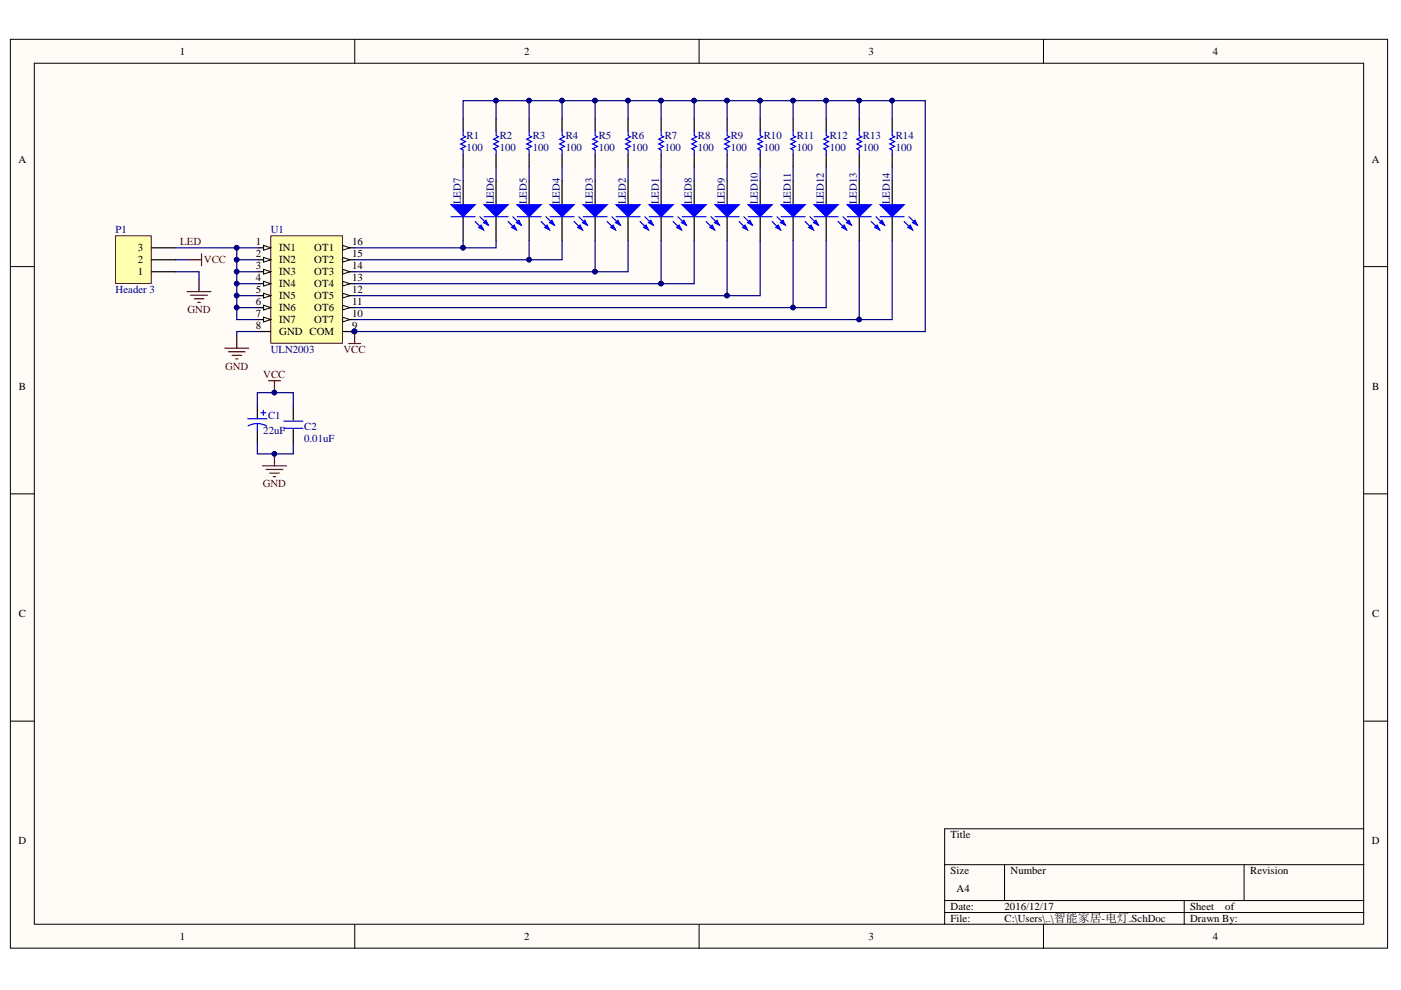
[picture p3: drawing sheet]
<svg xmlns="http://www.w3.org/2000/svg" width="297mm" height="210mm" viewBox="0 0 297 210" stroke-linecap="round" stroke-linejoin="round" font-family="sans-serif">
<defs><g id="words">
<g font-size="2.3">
<text x="38.1" y="11.6">1</text>
<text x="111.1" y="11.6">2</text>
<text x="184.2" y="11.6">3</text>
<text x="257.2" y="11.6">4</text>
<text x="3.9" y="34.5">A</text>
<text x="290.9" y="34.5">A</text>
<text x="29.2" y="53.3">3</text>
<text x="54.2" y="52">1</text>
<text x="59.2" y="53.3">IN1</text>
<text x="66.6" y="53.3">OT1</text>
<text x="74.7" y="52">16</text>
<text x="29.2" y="58.4">1</text>
<text x="29.2" y="55.8">2</text>
<text x="54.2" y="59.6">4</text>
<text x="54.2" y="57.1">3</text>
<text x="54.2" y="54.6">2</text>
<text x="59.2" y="58.4">IN3</text>
<text x="59.2" y="55.8">IN2</text>
<text x="66.6" y="55.8">OT2</text>
<text x="66.6" y="58.4">OT3</text>
<text x="74.7" y="59.6">13</text>
<text x="74.7" y="54.6">15</text>
<text x="74.7" y="57.1">14</text>
<text x="54.2" y="62.2">5</text>
<text x="54.2" y="64.7">6</text>
<text x="59.2" y="63.5">IN5</text>
<text x="59.2" y="66">IN6</text>
<text x="59.2" y="60.9">IN4</text>
<text x="66.6" y="63.5">OT5</text>
<text x="66.6" y="66">OT6</text>
<text x="66.6" y="60.9">OT4</text>
<text x="74.7" y="62.2">12</text>
<text x="74.7" y="64.7">11</text>
<text x="54.2" y="67.3">7</text>
<text x="54.2" y="69.8">8</text>
<text x="59.2" y="68.5">IN7</text>
<text x="59.2" y="71.1">GND COM</text>
<text x="66.6" y="68.5">OT7</text>
<text x="74.7" y="67.3">10</text>
<text x="74.7" y="69.8">9</text>
<text x="4" y="82.7">B</text>
<text x="291" y="82.7">B</text>
<text x="4" y="130.9">C</text>
<text x="291" y="130.9">C</text>
<text x="3.9" y="179">D</text>
<text x="201.5" y="177.7">Title</text>
<text x="290.9" y="179">D</text>
<text x="201.5" y="185.4">Size</text>
<text x="214.3" y="185.4">Number</text>
<text x="265.1" y="185.4">Revision</text>
<text x="202.8" y="189.2">A4</text>
<text x="201.5" y="193">Date:</text>
<text x="201.5" y="195.5">File:</text>
<text x="213" y="193">2016/12/17</text>
<text x="213" y="195.5">C:\Users\..\智能家居-电灯.SchDoc</text>
<text x="252.3" y="193">Sheet</text>
<text x="252.3" y="195.5">Drawn By:</text>
<text x="259.8" y="193">of</text>
<text x="38.1" y="199.3">1</text>
<text x="111.1" y="199.3">2</text>
<text x="184.2" y="199.3">3</text>
<text x="257.2" y="199.3">4</text>
</g>
<g font-size="2.3" fill="#000080">
<text x="98.9" y="29.5">R1</text>
<text x="105.9" y="29.5">R2</text>
<text x="113" y="29.5">R3</text>
<text x="119.9" y="29.5">R4</text>
<text x="126.9" y="29.5">R5</text>
<text x="133.9" y="29.5">R6</text>
<text x="140.9" y="29.5">R7</text>
<text x="148" y="29.5">R8</text>
<text x="154.9" y="29.5">R9</text>
<text x="161.9" y="29.5">R10</text>
<text x="168.9" y="29.5">R11</text>
<text x="175.9" y="29.5">R12</text>
<text x="182.9" y="29.5">R13</text>
<text x="189.9" y="29.5">R14</text>
<text x="98.9" y="32.1">100</text>
<text x="105.9" y="32.1">100</text>
<text x="113" y="32.1">100</text>
<text x="119.9" y="32.1">100</text>
<text x="126.9" y="32.1">100</text>
<text x="133.9" y="32.1">100</text>
<text x="140.9" y="32.1">100</text>
<text x="148" y="32.1">100</text>
<text x="154.9" y="32.1">100</text>
<text x="161.9" y="32.1">100</text>
<text x="168.9" y="32.1">100</text>
<text x="175.9" y="32.1">100</text>
<text x="182.9" y="32.1">100</text>
<text x="189.9" y="32.1">100</text>
<text x="97.7" y="43.3" transform="rotate(-90 97.7 43.3)">LED7</text>
<text x="104.7" y="43.3" transform="rotate(-90 104.7 43.3)">LED6</text>
<text x="111.7" y="43.3" transform="rotate(-90 111.7 43.3)">LED5</text>
<text x="118.7" y="43.3" transform="rotate(-90 118.7 43.3)">LED4</text>
<text x="125.7" y="43.3" transform="rotate(-90 125.7 43.3)">LED3</text>
<text x="132.7" y="43.3" transform="rotate(-90 132.7 43.3)">LED2</text>
<text x="139.7" y="43.3" transform="rotate(-90 139.7 43.3)">LED1</text>
<text x="146.7" y="43.3" transform="rotate(-90 146.7 43.3)">LED8</text>
<text x="153.7" y="43.3" transform="rotate(-90 153.7 43.3)">LED9</text>
<text x="160.7" y="43.3" transform="rotate(-90 160.7 43.3)">LED10</text>
<text x="167.7" y="43.3" transform="rotate(-90 167.7 43.3)">LED11</text>
<text x="174.7" y="43.3" transform="rotate(-90 174.7 43.3)">LED12</text>
<text x="181.7" y="43.3" transform="rotate(-90 181.7 43.3)">LED13</text>
<text x="188.7" y="43.3" transform="rotate(-90 188.7 43.3)">LED14</text>
<text x="24.5" y="49.5">P1</text>
<text x="57.4" y="49.5">U1</text>
<text x="24.5" y="62.2">Header 3</text>
<text x="57.4" y="74.9">ULN2003</text>
<text x="56.8" y="88.8">C1</text>
<text x="55.8" y="92.1">22uF</text>
<text x="64.5" y="91.1">C2</text>
<text x="64.5" y="93.6">0.01uF</text>
</g>
<g font-size="2.3" fill="#800000">
<text x="38.2" y="52">LED</text>
<text x="43.2" y="55.8">VCC</text>
<text x="39.7" y="66.4">GND</text>
<text x="72.8" y="74.9">VCC</text>
<text x="47.7" y="78.4">GND</text>
<text x="55.8" y="80.2">VCC</text>
<text x="55.7" y="103.3">GND</text>
</g>
</g></defs>
<g fill="#fffcf8" stroke="#000" stroke-width=".21">
<path d="M2.2 8.3h292v192.7h-292z"/>
<path d="M7.3 13.4h281.8v182.6h-281.8z"/>
</g>
<g fill="none" stroke="#000" stroke-width=".21">
<path d="M75.2 8.3v5.1M148.2 8.3v5.1M221.2 8.3v5.1M2.2 56.5h5.1M289.2 56.5h5M2.2 104.7h5.1M289.2 104.7h5M2.2 152.9h5.1M289.2 152.9h5M289.2 175.7h-88.9v20.3M75.2 196v5.1M148.2 196v5.1"/>
<path d="M200.3 183.3h88.9M200.3 190.9h88.9M200.3 193.5h88.9M213 183.3v7.6M221.2 196v5.1M251.1 190.9v5.1M263.8 183.3v7.6"/>
</g>
<path d="M57.4 50h15.2v22.8h-15.2z" fill="#ffffb0" stroke="#800000" stroke-width=".21"/>
<path d="M54.9 62.7h2.5" fill="none" stroke="#000" stroke-width=".25"/>
<path d="M55.9 62.2l1.5 .5-1.5 .5z" fill="#fffcf8"/>
<path d="M55.9 62.2l1.5 .5-1.5 .5z" fill="none" stroke="#000" stroke-width=".21"/>
<path d="M54.9 67.8h2.5" fill="none" stroke="#000" stroke-width=".25"/>
<path d="M55.9 67.3l1.5 .5-1.5 .5z" fill="#fffcf8"/>
<path d="M55.9 67.3l1.5 .5-1.5 .5z" fill="none" stroke="#000" stroke-width=".21"/>
<path d="M54.9 65.2h2.5" fill="none" stroke="#000" stroke-width=".25"/>
<path d="M55.9 64.7l1.5 .5-1.5 .5z" fill="#fffcf8"/>
<path d="M55.9 64.7l1.5 .5-1.5 .5z" fill="none" stroke="#000" stroke-width=".21"/>
<path d="M72.6 62.7h2.6" fill="none" stroke="#000" stroke-width=".25"/>
<path d="M72.6 62.2l1.6 .5-1.6 .5z" fill="#fffcf8"/>
<path d="M72.6 62.2l1.6 .5-1.6 .5z" fill="none" stroke="#000" stroke-width=".21"/>
<path d="M72.6 65.2h2.6" fill="none" stroke="#000" stroke-width=".25"/>
<path d="M72.6 64.7l1.6 .5-1.6 .5z" fill="#fffcf8"/>
<path d="M72.6 64.7l1.6 .5-1.6 .5z" fill="none" stroke="#000" stroke-width=".21"/>
<path d="M72.6 67.8h2.6" fill="none" stroke="#000" stroke-width=".25"/>
<path d="M72.6 67.3l1.6 .5-1.6 .5z" fill="#fffcf8"/>
<path d="M72.6 67.3l1.6 .5-1.6 .5z" fill="none" stroke="#000" stroke-width=".21"/>
<path d="M72.6 60.2h2.6" fill="none" stroke="#000" stroke-width=".25"/>
<path d="M72.6 59.6l1.6 .6-1.6 .5z" fill="#fffcf8"/>
<path d="M72.6 59.6l1.6 .6-1.6 .5z" fill="none" stroke="#000" stroke-width=".21"/>
<path d="M54.9 52.5h2.5M72.6 70.3h2.6" fill="none" stroke="#000" stroke-width=".25"/>
<circle cx="75.2" cy="70.3" r=".49" fill="#000080" stroke="#000080" stroke-width=".21"/>
<path d="M55.9 52l1.5 .5-1.5 .5z" fill="#fffcf8"/>
<path d="M55.9 52l1.5 .5-1.5 .5z" fill="none" stroke="#000" stroke-width=".21"/>
<path d="M54.9 60.2h2.5" fill="none" stroke="#000" stroke-width=".25"/>
<path d="M55.9 59.6l1.5 .6-1.5 .5z" fill="#fffcf8"/>
<path d="M55.9 59.6l1.5 .6-1.5 .5z" fill="none" stroke="#000" stroke-width=".21"/>
<path d="M72.6 55.1h2.6" fill="none" stroke="#000" stroke-width=".25"/>
<path d="M72.6 54.6l1.6 .5-1.6 .5z" fill="#fffcf8"/>
<path d="M72.6 54.6l1.6 .5-1.6 .5z" fill="none" stroke="#000" stroke-width=".21"/>
<path d="M54.9 57.6h2.5" fill="none" stroke="#000" stroke-width=".25"/>
<path d="M55.9 57.1l1.5 .5-1.5 .5z" fill="#fffcf8"/>
<path d="M55.9 57.1l1.5 .5-1.5 .5z" fill="none" stroke="#000" stroke-width=".21"/>
<path d="M72.6 57.6h2.6" fill="none" stroke="#000" stroke-width=".25"/>
<path d="M72.6 57.1l1.6 .5-1.6 .5z" fill="#fffcf8"/>
<path d="M72.6 57.1l1.6 .5-1.6 .5z" fill="none" stroke="#000" stroke-width=".21"/>
<path d="M54.9 55.1h2.5" fill="none" stroke="#000" stroke-width=".25"/>
<path d="M55.9 54.6l1.5 .5-1.5 .5z" fill="#fffcf8"/>
<path d="M55.9 54.6l1.5 .5-1.5 .5z" fill="none" stroke="#000" stroke-width=".21"/>
<path d="M72.6 52.5h2.6" fill="none" stroke="#000" stroke-width=".25"/>
<path d="M72.6 52l1.6 .5-1.6 .5z" fill="#fffcf8"/>
<path d="M72.6 52l1.6 .5-1.6 .5z" fill="none" stroke="#000" stroke-width=".21"/>
<path d="M140.2 38.3v5.1M140.2 45.9v5.1M54.9 70.3h2.5" fill="none" stroke="#000" stroke-width=".25"/>
<circle cx="75.2" cy="70.3" r=".49" fill="#000080" stroke="#000080" stroke-width=".21"/>
<path d="M137.6 43.4h5.1l-2.5 2.5z" fill="#00f"/>
<path d="M137.6 43.4h5.1l-2.5 2.5zM142.7 47l1.8 1.7M143.7 45.9l1.8 1.8" fill="none" stroke="#00f" stroke-width=".25"/>
<path d="M143.5 48.2l.5-.5 .5 1z" fill="#00f"/>
<path d="M143.5 48.2l.5-.5 .5 1z" fill="none" stroke="#00f" stroke-width=".25"/>
<path d="M144.5 47.2l.5-.5 .5 1z" fill="#00f"/>
<path d="M137.6 45.9h5.1M144.5 47.2l.5-.5 .5 1z" fill="none" stroke="#00f" stroke-width=".25"/>
<path d="M133.2 38.3v5.1M133.2 45.9v5.1" fill="none" stroke="#000" stroke-width=".25"/>
<path d="M130.6 43.4h5.1l-2.5 2.5z" fill="#00f"/>
<path d="M130.6 43.4h5.1l-2.5 2.5zM135.7 47l1.8 1.7M136.7 45.9l1.8 1.8" fill="none" stroke="#00f" stroke-width=".25"/>
<path d="M136.5 48.2l.5-.5 .5 1z" fill="#00f"/>
<path d="M136.5 48.2l.5-.5 .5 1z" fill="none" stroke="#00f" stroke-width=".25"/>
<path d="M137.5 47.2l.5-.5 .5 1z" fill="#00f"/>
<path d="M130.6 45.9h5.1M137.5 47.2l.5-.5 .5 1z" fill="none" stroke="#00f" stroke-width=".25"/>
<path d="M126.2 38.3v5.1M126.2 45.9v5.1" fill="none" stroke="#000" stroke-width=".25"/>
<path d="M123.6 43.4h5.1l-2.5 2.5z" fill="#00f"/>
<path d="M123.6 43.4h5.1l-2.5 2.5zM128.7 47l1.8 1.7M129.7 45.9l1.8 1.8" fill="none" stroke="#00f" stroke-width=".25"/>
<path d="M129.5 48.2l.5-.5 .5 1z" fill="#00f"/>
<path d="M129.5 48.2l.5-.5 .5 1z" fill="none" stroke="#00f" stroke-width=".25"/>
<path d="M130.5 47.2l.5-.5 .5 1z" fill="#00f"/>
<path d="M123.6 45.9h5.1M130.5 47.2l.5-.5 .5 1z" fill="none" stroke="#00f" stroke-width=".25"/>
<path d="M119.2 38.3v5.1M119.2 45.9v5.1" fill="none" stroke="#000" stroke-width=".25"/>
<path d="M116.6 43.4h5.1l-2.5 2.5z" fill="#00f"/>
<path d="M116.6 43.4h5.1l-2.5 2.5zM121.7 47l1.8 1.7M122.7 45.9l1.8 1.8" fill="none" stroke="#00f" stroke-width=".25"/>
<path d="M122.5 48.2l.5-.5 .5 1z" fill="#00f"/>
<path d="M122.5 48.2l.5-.5 .5 1z" fill="none" stroke="#00f" stroke-width=".25"/>
<path d="M123.5 47.2l.5-.5 .5 1z" fill="#00f"/>
<path d="M116.6 45.9h5.1M123.5 47.2l.5-.5 .5 1z" fill="none" stroke="#00f" stroke-width=".25"/>
<path d="M112.2 38.3v5.1M112.2 45.9v5.1" fill="none" stroke="#000" stroke-width=".25"/>
<path d="M109.6 43.4h5.1l-2.5 2.5z" fill="#00f"/>
<path d="M109.6 43.4h5.1l-2.5 2.5zM114.7 47l1.8 1.7M115.7 45.9l1.8 1.8" fill="none" stroke="#00f" stroke-width=".25"/>
<path d="M115.5 48.2l.5-.5 .5 1z" fill="#00f"/>
<path d="M115.5 48.2l.5-.5 .5 1z" fill="none" stroke="#00f" stroke-width=".25"/>
<path d="M116.5 47.2l.5-.5 .5 1z" fill="#00f"/>
<path d="M109.6 45.9h5.1M116.5 47.2l.5-.5 .5 1z" fill="none" stroke="#00f" stroke-width=".25"/>
<path d="M105.2 38.3v5.1M105.2 45.9v5.1" fill="none" stroke="#000" stroke-width=".25"/>
<path d="M102.6 43.4h5.1l-2.5 2.5z" fill="#00f"/>
<path d="M102.6 43.4h5.1l-2.5 2.5zM107.7 47l1.8 1.7M108.7 45.9l1.8 1.8" fill="none" stroke="#00f" stroke-width=".25"/>
<path d="M108.5 48.2l.5-.5 .5 1z" fill="#00f"/>
<path d="M108.5 48.2l.5-.5 .5 1z" fill="none" stroke="#00f" stroke-width=".25"/>
<path d="M109.5 47.2l.5-.5 .5 1z" fill="#00f"/>
<path d="M102.6 45.9h5.1M109.5 47.2l.5-.5 .5 1z" fill="none" stroke="#00f" stroke-width=".25"/>
<path d="M98.2 38.3v5.1M98.2 45.9v5.1" fill="none" stroke="#000" stroke-width=".25"/>
<path d="M95.7 43.4h5l-2.5 2.5z" fill="#00f"/>
<path d="M95.7 43.4h5l-2.5 2.5zM100.7 47l1.8 1.7M101.7 45.9l1.8 1.8" fill="none" stroke="#00f" stroke-width=".25"/>
<path d="M101.5 48.2l.5-.5 .5 1z" fill="#00f"/>
<path d="M101.5 48.2l.5-.5 .5 1z" fill="none" stroke="#00f" stroke-width=".25"/>
<path d="M102.5 47.2l.5-.5 .5 1z" fill="#00f"/>
<path d="M95.7 45.9h5M102.5 47.2l.5-.5 .5 1z" fill="none" stroke="#00f" stroke-width=".25"/>
<path d="M47.7 73.8h5M48.4 74.6h3.6M49.2 75.3h2M49.9 76.1h.5M50.2 71.3v2.5" fill="none" stroke="#800000" stroke-width=".25"/>
<path d="M189.2 38.3v5.1M189.2 45.9v5.1" fill="none" stroke="#000" stroke-width=".25"/>
<path d="M186.6 43.4h5.1l-2.5 2.5z" fill="#00f"/>
<path d="M186.6 43.4h5.1l-2.5 2.5zM191.7 47l1.8 1.7M192.7 45.9l1.8 1.8" fill="none" stroke="#00f" stroke-width=".25"/>
<path d="M192.5 48.2l.5-.5 .5 1z" fill="#00f"/>
<path d="M192.5 48.2l.5-.5 .5 1z" fill="none" stroke="#00f" stroke-width=".25"/>
<path d="M193.5 47.2l.5-.5 .5 1z" fill="#00f"/>
<path d="M186.6 45.9h5.1M193.5 47.2l.5-.5 .5 1z" fill="none" stroke="#00f" stroke-width=".25"/>
<path d="M182.2 38.3v5.1M182.2 45.9v5.1" fill="none" stroke="#000" stroke-width=".25"/>
<path d="M179.6 43.4h5.1l-2.5 2.5z" fill="#00f"/>
<path d="M179.6 43.4h5.1l-2.5 2.5zM184.7 47l1.8 1.7M185.7 45.9l1.8 1.8" fill="none" stroke="#00f" stroke-width=".25"/>
<path d="M185.5 48.2l.5-.5 .5 1z" fill="#00f"/>
<path d="M185.5 48.2l.5-.5 .5 1z" fill="none" stroke="#00f" stroke-width=".25"/>
<path d="M186.5 47.2l.5-.5 .5 1z" fill="#00f"/>
<path d="M179.6 45.9h5.1M186.5 47.2l.5-.5 .5 1z" fill="none" stroke="#00f" stroke-width=".25"/>
<path d="M175.2 38.3v5.1M175.2 45.9v5.1" fill="none" stroke="#000" stroke-width=".25"/>
<path d="M172.6 43.4h5.1l-2.5 2.5z" fill="#00f"/>
<path d="M172.6 43.4h5.1l-2.5 2.5zM177.7 47l1.8 1.7M178.7 45.9l1.8 1.8" fill="none" stroke="#00f" stroke-width=".25"/>
<path d="M178.5 48.2l.5-.5 .5 1z" fill="#00f"/>
<path d="M178.5 48.2l.5-.5 .5 1z" fill="none" stroke="#00f" stroke-width=".25"/>
<path d="M179.5 47.2l.5-.5 .5 1z" fill="#00f"/>
<path d="M172.6 45.9h5.1M179.5 47.2l.5-.5 .5 1z" fill="none" stroke="#00f" stroke-width=".25"/>
<path d="M168.2 38.3v5.1M168.2 45.9v5.1" fill="none" stroke="#000" stroke-width=".25"/>
<path d="M165.6 43.4h5.1l-2.5 2.5z" fill="#00f"/>
<path d="M165.6 43.4h5.1l-2.5 2.5zM170.7 47l1.8 1.7M171.7 45.9l1.8 1.8" fill="none" stroke="#00f" stroke-width=".25"/>
<path d="M171.5 48.2l.5-.5 .5 1z" fill="#00f"/>
<path d="M171.5 48.2l.5-.5 .5 1z" fill="none" stroke="#00f" stroke-width=".25"/>
<path d="M172.5 47.2l.5-.5 .5 1z" fill="#00f"/>
<path d="M165.6 45.9h5.1M172.5 47.2l.5-.5 .5 1z" fill="none" stroke="#00f" stroke-width=".25"/>
<path d="M161.2 38.3v5.1M161.2 45.9v5.1" fill="none" stroke="#000" stroke-width=".25"/>
<path d="M158.6 43.4h5.1l-2.5 2.5z" fill="#00f"/>
<path d="M158.6 43.4h5.1l-2.5 2.5zM163.7 47l1.8 1.7M164.7 45.9l1.8 1.8" fill="none" stroke="#00f" stroke-width=".25"/>
<path d="M164.5 48.2l.5-.5 .5 1z" fill="#00f"/>
<path d="M164.5 48.2l.5-.5 .5 1z" fill="none" stroke="#00f" stroke-width=".25"/>
<path d="M165.5 47.2l.5-.5 .5 1z" fill="#00f"/>
<path d="M158.6 45.9h5.1M165.5 47.2l.5-.5 .5 1z" fill="none" stroke="#00f" stroke-width=".25"/>
<path d="M154.2 38.3v5.1M154.2 45.9v5.1" fill="none" stroke="#000" stroke-width=".25"/>
<path d="M151.6 43.4h5.1l-2.5 2.5z" fill="#00f"/>
<path d="M151.6 43.4h5.1l-2.5 2.5zM156.7 47l1.8 1.7M157.7 45.9l1.8 1.8" fill="none" stroke="#00f" stroke-width=".25"/>
<path d="M157.5 48.2l.5-.5 .5 1z" fill="#00f"/>
<path d="M157.5 48.2l.5-.5 .5 1z" fill="none" stroke="#00f" stroke-width=".25"/>
<path d="M158.5 47.2l.5-.5 .5 1z" fill="#00f"/>
<path d="M151.6 45.9h5.1M158.5 47.2l.5-.5 .5 1z" fill="none" stroke="#00f" stroke-width=".25"/>
<path d="M147.2 38.3v5.1M147.2 45.9v5.1" fill="none" stroke="#000" stroke-width=".25"/>
<path d="M144.6 43.4h5.1l-2.5 2.5z" fill="#00f"/>
<path d="M144.6 43.4h5.1l-2.5 2.5zM149.7 47l1.8 1.7M150.7 45.9l1.8 1.8" fill="none" stroke="#00f" stroke-width=".25"/>
<path d="M150.5 48.2l.5-.5 .5 1z" fill="#00f"/>
<path d="M150.5 48.2l.5-.5 .5 1z" fill="none" stroke="#00f" stroke-width=".25"/>
<path d="M151.5 47.2l.5-.5 .5 1z" fill="#00f"/>
<g fill="none" stroke="#00f" stroke-width=".25">
<path d="M98.2 27.7v1.1l.5 .2-1 .5 1 .5-1 .5 1 .5-1 .5 .5 .3v1M105.2 27.7v1.1l.5 .2-1 .5 1 .5-1 .5 1 .5-1 .5 .5 .3v1M112.2 27.7v1.1l.5 .2-1 .5 1 .5-1 .5 1 .5-1 .5 .5 .3v1M119.2 27.7v1.1l.5 .2-1 .5 1 .5-1 .5 1 .5-1 .5 .5 .3v1M126.2 27.7v1.1l.5 .2-1 .5 1 .5-1 .5 1 .5-1 .5 .5 .3v1M133.2 27.7v1.1l.5 .2-1 .5 1 .5-1 .5 1 .5-1 .5 .5 .3v1M140.2 27.7v1.1l.5 .2-1 .5 1 .5-1 .5 1 .5-1 .5 .5 .3v1M147.2 27.7v1.1l.5 .2-1 .5 1 .5-1 .5 1 .5-1 .5 .5 .3v1M154.2 27.7v1.1l.5 .2-1 .5 1 .5-1 .5 1 .5-1 .5 .5 .3v1M161.2 27.7v1.1l.5 .2-1 .5 1 .5-1 .5 1 .5-1 .5 .5 .3v1M168.2 27.7v1.1l.5 .2-1 .5 1 .5-1 .5 1 .5-1 .5 .5 .3v1M175.2 27.7v1.1l.5 .2-1 .5 1 .5-1 .5 1 .5-1 .5 .5 .3v1"/>
<path d="M182.2 27.7v1.1l.5 .2-1 .5 1 .5-1 .5 1 .5-1 .5 .5 .3v1M189.2 27.7v1.1l.5 .2-1 .5 1 .5-1 .5 1 .5-1 .5 .5 .3v1M144.6 45.9h5.1M151.5 47.2l.5-.5 .5 1z"/>
</g>
<g fill="none" stroke="#000" stroke-width=".25">
<path d="M98.2 25.2v2.5M98.2 32.8v2.5M105.2 25.2v2.5M105.2 32.8v2.5M112.2 25.2v2.5M112.2 32.8v2.5M119.2 25.2v2.5M119.2 32.8v2.5M126.2 25.2v2.5M126.2 32.8v2.5M133.2 25.2v2.5M133.2 32.8v2.5"/>
<path d="M140.2 25.2v2.5M140.2 32.8v2.5M147.2 25.2v2.5M147.2 32.8v2.5M154.2 25.2v2.5M154.2 32.8v2.5M161.2 25.2v2.5M161.2 32.8v2.5M168.2 25.2v2.5M168.2 32.8v2.5M175.2 25.2v2.5M175.2 32.8v2.5"/>
<path d="M182.2 25.2v2.5M182.2 32.8v2.5M189.2 25.2v2.5M189.2 32.8v2.5"/>
</g>
<g fill="none" stroke="#000080" stroke-width=".25">
<path d="M98.2 25.2v-3.9h7v3.9M98.2 35.3v3M105.2 21.3h91v49h-121M105.2 35.3v3M112.2 21.3v3.9M112.2 35.3v3M119.2 21.3v3.9M119.2 35.3v3M126.2 21.3v3.9M126.2 35.3v3M133.2 21.3v3.9M133.2 35.3v3"/>
<path d="M140.2 21.3v3.9M140.2 35.3v3M147.2 21.3v3.9M147.2 35.3v3M154.2 21.3v3.9M154.2 35.3v3M161.2 21.3v3.9M161.2 35.3v3M168.2 21.3v3.9M168.2 35.3v3M175.2 21.3v3.9M175.2 35.3v3"/>
<path d="M182.2 21.3v3.9M182.2 35.3v3M189.2 21.3v3.9M189.2 35.3v3M50.2 52.5v2.6M54.9 57.6h-4.7v2.6M54.9 55.1h-4.7v2.5M98.2 51v1.5M105.2 51v1.5h-30M112.2 51v4.1M119.2 51v4.1h-44M126.2 51v6.6h-51"/>
<path d="M133.2 51v6.6h-7M140.2 51v9.2M147.2 51v9.2h-72M154.2 51v11.7M161.2 51v11.7h-86M168.2 51v14.2M175.2 51v14.2h-100M182.2 51v16.8M189.2 51v16.8h-114M54.9 65.2h-4.7v2.6h4.7M54.9 62.7h-4.7v2.5M54.9 60.2h-4.7v2.5"/>
<path d="M54.9 70.3h-4.7v1"/>
</g>
<g fill="#000080" stroke="#000080" stroke-width=".21">
<circle cx="50.2" cy="65.2" r=".48"/>
<circle cx="50.2" cy="62.7" r=".48"/>
<circle cx="50.2" cy="60.1" r=".48"/>
<circle cx="50.2" cy="57.6" r=".48"/>
<circle cx="50.2" cy="55.1" r=".48"/>
<circle cx="50.2" cy="52.5" r=".48"/>
<circle cx="98.2" cy="52.5" r=".48"/>
<circle cx="112.2" cy="55.1" r=".48"/>
<circle cx="140.1" cy="60.1" r=".49"/>
<circle cx="154.1" cy="62.7" r=".49"/>
<circle cx="168.1" cy="65.2" r=".48"/>
<circle cx="182.2" cy="67.7" r=".48"/>
<circle cx="126.1" cy="57.6" r=".49"/>
<circle cx="105.2" cy="21.3" r=".48"/>
<circle cx="112.2" cy="21.3" r=".48"/>
<circle cx="119.1" cy="21.3" r=".48"/>
<circle cx="126.1" cy="21.3" r=".49"/>
<circle cx="133.1" cy="21.3" r=".48"/>
<circle cx="140.1" cy="21.3" r=".49"/>
<circle cx="147.2" cy="21.3" r=".48"/>
<circle cx="154.1" cy="21.3" r=".49"/>
<circle cx="161.1" cy="21.3" r=".48"/>
<circle cx="168.1" cy="21.3" r=".48"/>
<circle cx="175.1" cy="21.3" r=".48"/>
<circle cx="182.2" cy="21.3" r=".48"/>
<circle cx="189.1" cy="21.3" r=".48"/>
<circle cx="75.2" cy="70.3" r=".49"/>
</g>
<path d="M24.5 50h7.6v10.1h-7.6z" fill="#ffffb0" stroke="#800000" stroke-width=".21"/>
<path d="M32.1 57.6h5.1M32.1 55.1h5.1M32.1 52.5h5.1M54.6 86.2v2.6M54.6 91.3v2.6M62.2 86.2v2.8M62.2 91.1v2.8" fill="none" stroke="#000" stroke-width=".25"/>
<g fill="none" stroke="#800000" stroke-width=".25">
<path d="M40.2 55.1h2.5M42.2 59.3v2.5M42.7 53.8v2.5M39.7 61.8h5M40.4 62.6h3.6M41.2 63.3h2M41.9 64.1h.5M73.9 72.8h2.6M75.2 70.3v2.5M55.7 98.8h5M56.4 99.5h3.6M56.9 80.7h2.6"/>
<path d="M58.2 80.7v2.6M58.2 96.2v2.6M57.2 100.3h2M57.9 101.1h.5"/>
</g>
<g fill="#000080" stroke="#000080" stroke-width=".21">
<circle cx="75.2" cy="70.3" r=".49"/>
<circle cx="50.2" cy="52.5" r=".48"/>
<circle cx="58.2" cy="83.2" r=".48"/>
<circle cx="58.2" cy="96.2" r=".48"/>
</g>
<path d="M37.2 52.5h17.7M37.2 57.6h5v1.7M37.2 55.1h3M54.6 86.2v-2.9h7.6v2.9M54.6 93.9v2.3h7.6v-2.3" fill="none" stroke="#000080" stroke-width=".25"/>
<path d="M52.5 88.8h4.1M54.6 89.8l1.2 .2 .7 .3M54.6 89.8l-1.2 .2-.8 .3M54.6 89.8v1.5M55.3 87.5h1M55.8 87v1M60.2 90.8h4M60.2 89.3h4" fill="none" stroke="#00f" stroke-width=".25"/>
<use href="#words"/>
</svg>
